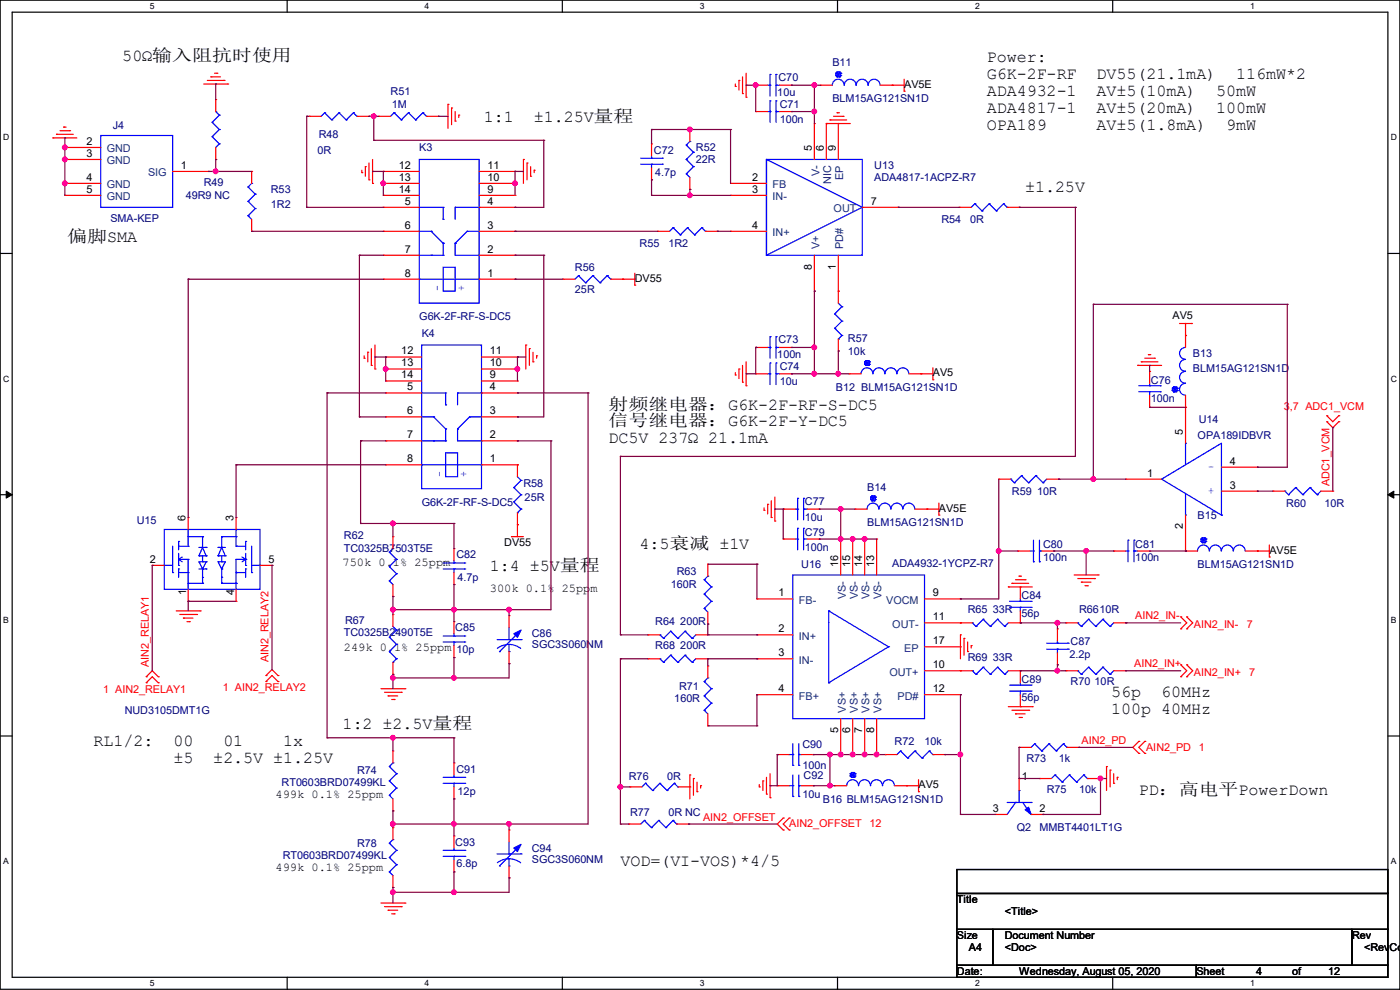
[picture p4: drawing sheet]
<svg xmlns="http://www.w3.org/2000/svg" width="297mm" height="210mm" viewBox="0 0 297 210" stroke-linecap="round" stroke-linejoin="round" font-family="sans-serif">
<defs><g id="words">
<g font-size="3.6">
<text x="25.9" y="13">50Ω输入阻抗时使用</text>
<text x="209.3" y="13.3">Power:</text>
<text x="209.3" y="16.8">G6K-2F-RF</text>
<text x="232.6" y="16.8">DV55(21.1mA)</text>
<text x="262.3" y="16.8">116mW*2</text>
<text x="209.3" y="20.4">ADA4932-1</text>
<text x="209.3" y="23.9">ADA4817-1</text>
<text x="232.6" y="20.4">AV±5(10mA)</text>
<text x="232.6" y="23.9">AV±5(20mA)</text>
<text x="258" y="20.4">50mW</text>
<text x="258" y="23.9">100mW</text>
<text x="102.7" y="26">1:1</text>
<text x="113.3" y="26">±1.25V量程</text>
<text x="209.3" y="27.5">OPA189</text>
<text x="232.6" y="27.5">AV±5(1.8mA)</text>
<text x="260.1" y="27.5">9mW</text>
<text x="217.5" y="40.7">±1.25V</text>
<text x="14.3" y="51.3">偏脚SMA</text>
<text x="129.1" y="86.9">射频继电器：G6K-2F-RF-S-DC5</text>
<text x="129.1" y="94">DC5V 237Ω 21.1mA</text>
<text x="129.1" y="90.5">信号继电器：G6K-2F-Y-DC5</text>
<text x="135.7" y="116.4">4:5衰减 ±1V</text>
<text x="103.9" y="121.2">1:4 ±5V量程</text>
<text x="235.7" y="147.9">56p</text>
<text x="246.3" y="147.9">60MHz</text>
<text x="72.7" y="154.7">1:2 ±2.5V量程</text>
<text x="235.7" y="151.4">100p 40MHz</text>
<text x="19.9" y="158.3">RL1/2:</text>
<text x="36.8" y="158.3">00</text>
<text x="36.8" y="161.8">±5</text>
<text x="45.3" y="161.8">±2.5V ±1.25V</text>
<text x="47.4" y="158.3">01</text>
<text x="60.1" y="158.3">1x</text>
<text x="241.6" y="168.7">PD：高电平PowerDown</text>
<text x="131.6" y="183.7">VOD=(VI-VOS)*4/5</text>
</g>
<g font-size="2.5">
<text x="72.7" y="120">750k 0.1% 25ppm</text>
<text x="103.9" y="125.6">300k 0.1% 25ppm</text>
<text x="72.9" y="138">249k 0.1% 25ppm</text>
<text x="58.5" y="169.2">499k 0.1% 25ppm</text>
<text x="58.5" y="184.7">499k 0.1% 25ppm</text>
</g>
<g font-size="2.3" fill="#000080">
<text x="165.2" y="17.1">C70</text>
<text x="176.6" y="14.1">B11</text>
<text x="82.9" y="20.1">R51</text>
<text x="83.1" y="22.9">1M</text>
<text x="164.9" y="20.4">10u</text>
<text x="165.4" y="22.9">C71</text>
<text x="176.6" y="21.7">BLM15AG121SN1D</text>
<text x="23.9" y="27.3">J4</text>
<text x="67.6" y="29.3">R48</text>
<text x="165.4" y="26">100n</text>
<text x="67.4" y="32.6">0R</text>
<text x="88.9" y="32.1">K3</text>
<text x="138.7" y="32.6">C72</text>
<text x="147.6" y="32.1">R52</text>
<text x="147.6" y="34.6">22R</text>
<text x="185.5" y="35.9">U13</text>
<text x="43.2" y="39.5">R49</text>
<text x="57.5" y="41">R53</text>
<text x="139" y="37.4">4.7p</text>
<text x="185.5" y="38.4">ADA4817-1ACPZ-R7</text>
<text x="23.4" y="47.1">SMA-KEP</text>
<text x="39.4" y="42.2">49R9 NC</text>
<text x="57.5" y="44">1R2</text>
<text x="199.7" y="47.3">R54</text>
<text x="205.8" y="47.3">0R</text>
<text x="135.7" y="52.4">R55</text>
<text x="141.8" y="52.4">1R2</text>
<text x="122" y="57.5">R56</text>
<text x="122" y="62.1">25R</text>
<text x="88.9" y="67.9">G6K-2F-RF-S-DC5</text>
<text x="89.5" y="71.5">K4</text>
<text x="164.9" y="76">100n</text>
<text x="165.2" y="72.7">C73</text>
<text x="179.9" y="72.5">R57</text>
<text x="179.9" y="75.3">10k</text>
<text x="253" y="75.8">B13</text>
<text x="165.4" y="78.6">C74</text>
<text x="165.4" y="81.6">10u</text>
<text x="177.3" y="82.9">B12 BLM15AG121SN1D</text>
<text x="244.2" y="81.4">C76</text>
<text x="253" y="78.8">BLM15AG121SN1D</text>
<text x="244.2" y="85.2">100n</text>
<text x="254.3" y="89.7">U14</text>
<text x="254.1" y="93">OPA189IDBVR</text>
<text x="89.5" y="107.3">G6K-2F-RF-S-DC5</text>
<text x="111" y="103.2">R58</text>
<text x="111.3" y="106.3">25R</text>
<text x="170.7" y="107">C77</text>
<text x="183.9" y="104.2">B14</text>
<text x="214.7" y="105">R59</text>
<text x="220" y="105">10R</text>
<text x="272.9" y="107.5">R60</text>
<text x="281" y="107.5">10R</text>
<text x="29" y="111.1">U15</text>
<text x="170.7" y="113.6">C79</text>
<text x="170.7" y="110.6">10u</text>
<text x="183.9" y="111.6">BLM15AG121SN1D</text>
<text x="254.1" y="110.1">B15</text>
<text x="72.9" y="114.4">R62</text>
<text x="72.9" y="117.2">TC0325B7503T5E</text>
<text x="96.8" y="118.4">C82</text>
<text x="170.7" y="116.9">100n</text>
<text x="221.3" y="116.2">C80</text>
<text x="221.3" y="119">100n</text>
<text x="240.8" y="116.2">C81</text>
<text x="240.8" y="119">100n</text>
<text x="97.1" y="123.3">4.7p</text>
<text x="142.3" y="124.8">160R</text>
<text x="143.6" y="122">R63</text>
<text x="170" y="120.5">U16</text>
<text x="189.3" y="120.2">ADA4932-1YCPZ-R7</text>
<text x="254.1" y="120.5">BLM15AG121SN1D</text>
<text x="205.3" y="130.1">R65</text>
<text x="210.6" y="130.1">33R</text>
<text x="216.7" y="127.1">C84</text>
<text x="216.7" y="130.9">56p</text>
<text x="228.9" y="130.1">R6610R</text>
<text x="72.9" y="135">TC0325B2490T5E</text>
<text x="73.2" y="132.4">R67</text>
<text x="96.6" y="133.9">C85</text>
<text x="112.8" y="135.2">C86</text>
<text x="112.8" y="137.5">SGC3S060NM</text>
<text x="139" y="132.7">R64</text>
<text x="139" y="137.8">R68</text>
<text x="144.3" y="132.7">200R</text>
<text x="144.3" y="137.8">200R</text>
<text x="227.1" y="136.7">C87</text>
<text x="96.8" y="138.5">10p</text>
<text x="205.3" y="140.3">R69</text>
<text x="210.6" y="140.3">33R</text>
<text x="226.9" y="139.5">2.2p</text>
<text x="143.1" y="148.9">160R</text>
<text x="144.1" y="146.4">R71</text>
<text x="216.7" y="144.9">C89</text>
<text x="216.7" y="148.7">56p</text>
<text x="227.1" y="145.4">R70</text>
<text x="232.2" y="145.4">10R</text>
<text x="26.5" y="151.5">NUD3105DMT1G</text>
<text x="170.2" y="158.6">C90</text>
<text x="189.8" y="158.1">R72</text>
<text x="196.1" y="158.1">10k</text>
<text x="217.7" y="161.6">R73</text>
<text x="224.6" y="161.6">1k</text>
<text x="59.7" y="166.7">RT0603BRD07499KL</text>
<text x="75.7" y="164.2">R74</text>
<text x="96.8" y="163.9">C91</text>
<text x="133.4" y="165.4">R76</text>
<text x="141.5" y="165.4">0R</text>
<text x="170.2" y="163.2">100n</text>
<text x="170.5" y="165.2">C92</text>
<text x="97.1" y="168.7">12p</text>
<text x="133.7" y="173.1">R77</text>
<text x="141.8" y="173.1">0R NC</text>
<text x="170.2" y="169.2">10u</text>
<text x="174.6" y="170.3">B16 BLM15AG121SN1D</text>
<text x="222.1" y="168.2">R75</text>
<text x="228.9" y="168.2">10k</text>
<text x="75.7" y="179.7">R78</text>
<text x="96.6" y="179.4">C93</text>
<text x="215.7" y="176.4">Q2</text>
<text x="220.5" y="176.4">MMBT4401LT1G</text>
<text x="60" y="182.2">RT0603BRD07499KL</text>
<text x="96.8" y="184">6.8p</text>
<text x="112.8" y="180.7">C94</text>
<text x="112.8" y="183">SGC3S060NM</text>
</g>
<g font-size="2.3">
<text x="191.8" y="18.6">AV5E</text>
<text x="18.3" y="30.7">2</text>
<text x="18.3" y="33.3">3</text>
<text x="38.4" y="35.8">1</text>
<text x="84.6" y="35.8">12</text>
<text x="103.4" y="35.8">11</text>
<text x="172.2" y="32" transform="rotate(-90 172.2 32)">5</text>
<text x="174.8" y="32" transform="rotate(-90 174.8 32)">6</text>
<text x="177.3" y="32" transform="rotate(-90 177.3 32)">9</text>
<text x="18.3" y="38.4">4</text>
<text x="18.3" y="40.9">5</text>
<text x="84.6" y="38.4">13</text>
<text x="84.6" y="40.9">14</text>
<text x="103.4" y="40.9">9</text>
<text x="103.4" y="38.4">10</text>
<text x="159.6" y="40.9">3</text>
<text x="159.6" y="38.4">2</text>
<text x="85.9" y="43.4">5</text>
<text x="103.4" y="43.4">4</text>
<text x="184.7" y="43.4">7</text>
<text x="85.9" y="48.5">6</text>
<text x="85.9" y="53.6">7</text>
<text x="103.4" y="53.6">2</text>
<text x="103.4" y="48.5">3</text>
<text x="159.6" y="48.5">4</text>
<text x="85.9" y="58.7">8</text>
<text x="103.4" y="58.7">1</text>
<text x="134.7" y="59.8">DV55</text>
<text x="172.2" y="57.2" transform="rotate(-90 172.2 57.2)">8</text>
<text x="177.3" y="57.2" transform="rotate(-90 177.3 57.2)">1</text>
<text x="248.7" y="67.6">AV5</text>
<text x="85.1" y="75.2">12</text>
<text x="85.1" y="77.7">13</text>
<text x="103.9" y="77.7">10</text>
<text x="103.9" y="75.2">11</text>
<text x="85.1" y="80.3">14</text>
<text x="86.4" y="82.8">5</text>
<text x="103.9" y="82.8">4</text>
<text x="103.9" y="80.3">9</text>
<text x="197.9" y="79.8">AV5</text>
<text x="86.4" y="87.9">6</text>
<text x="103.9" y="87.9">3</text>
<text x="86.4" y="93">7</text>
<text x="103.9" y="93">2</text>
<text x="251" y="92.2" transform="rotate(-90 251 92.2)">5</text>
<text x="86.4" y="98">8</text>
<text x="103.9" y="98">1</text>
<text x="243.4" y="101.1">1</text>
<text x="260.9" y="98.6">4</text>
<text x="260.9" y="103.6">3</text>
<text x="39.4" y="110.5" transform="rotate(-90 39.4 110.5)">6</text>
<text x="49.5" y="110.5" transform="rotate(-90 49.5 110.5)">3</text>
<text x="199.2" y="108.5">AV5E</text>
<text x="251" y="112.3" transform="rotate(-90 251 112.3)">2</text>
<text x="31.8" y="119.4">2</text>
<text x="56.9" y="119.4">5</text>
<text x="107" y="115.9">DV55</text>
<text x="269.3" y="117.4">AV5E</text>
<text x="177.8" y="120.2" transform="rotate(-90 177.8 120.2)">16</text>
<text x="180.3" y="120.2" transform="rotate(-90 180.3 120.2)">15</text>
<text x="182.9" y="120.2" transform="rotate(-90 182.9 120.2)">14</text>
<text x="185.4" y="120.2" transform="rotate(-90 185.4 120.2)">13</text>
<text x="39.5" y="126.3" transform="rotate(-90 39.5 126.3)">1</text>
<text x="49.7" y="126.3" transform="rotate(-90 49.7 126.3)">4</text>
<text x="165.2" y="126.5">1</text>
<text x="197.9" y="126.5">9</text>
<text x="197.9" y="131.6">11</text>
<text x="165.2" y="134.1">2</text>
<text x="197.9" y="136.7">17</text>
<text x="165.2" y="139.2">3</text>
<text x="197.9" y="141.7">10</text>
<text x="165.2" y="146.8">4</text>
<text x="197.9" y="146.8">12</text>
<text x="177.8" y="155.5" transform="rotate(-90 177.8 155.5)">5</text>
<text x="180.3" y="155.5" transform="rotate(-90 180.3 155.5)">6</text>
<text x="182.9" y="155.5" transform="rotate(-90 182.9 155.5)">7</text>
<text x="185.4" y="155.5" transform="rotate(-90 185.4 155.5)">8</text>
<text x="194.9" y="167.2">AV5</text>
<text x="216.8" y="165.4">1</text>
<text x="210.6" y="172.2">3</text>
<text x="220.5" y="172.2">2</text>
<text x="203" y="191.6">Title</text>
<text x="213.2" y="194.1">&lt;Title&gt;</text>
<text x="203" y="199.2">Size</text>
<text x="205.5" y="201.8">A4</text>
<text x="213.2" y="199.2">Document Number</text>
<text x="213.2" y="201.8">&lt;Doc&gt;</text>
<text x="286.8" y="199.2">Rev</text>
<text x="289.4" y="201.8">&lt;RevCod</text>
<text x="203" y="206.8">Date:</text>
<text x="216.2" y="206.8">Wednesday, August 05, 2020</text>
<text x="253.8" y="206.8">Sheet</text>
<text x="266.5" y="206.8">4</text>
<text x="274.1" y="206.8">of</text>
<text x="281.7" y="206.8">12</text>
</g>
<g font-size="2.3" fill="#004080">
<text x="22.7" y="32.3">GND</text>
<text x="22.7" y="34.9">GND</text>
<text x="22.7" y="40">GND</text>
<text x="31.4" y="37.4">SIG</text>
<text x="163.9" y="40">FB</text>
<text x="173.8" y="37.4" transform="rotate(-90 173.8 37.4)">V-</text>
<text x="176.4" y="39" transform="rotate(-90 176.4 39)">NIC</text>
<text x="178.9" y="38.1" transform="rotate(-90 178.9 38.1)">EP</text>
<text x="22.7" y="42.5">GND</text>
<text x="163.9" y="42.5">IN-</text>
<text x="176.8" y="45">OUT</text>
<text x="163.9" y="50.1">IN+</text>
<text x="173.8" y="52.9" transform="rotate(-90 173.8 52.9)">V+</text>
<text x="178.9" y="52.9" transform="rotate(-90 178.9 52.9)">PD#</text>
<text x="169.5" y="128.1">FB-</text>
<text x="179.4" y="127" transform="rotate(-90 179.4 127)">VS-</text>
<text x="181.9" y="127" transform="rotate(-90 181.9 127)">VS-</text>
<text x="184.5" y="127" transform="rotate(-90 184.5 127)">VS-</text>
<text x="187" y="127" transform="rotate(-90 187 127)">VS-</text>
<text x="188" y="128.1">VOCM</text>
<text x="169.5" y="135.7">IN+</text>
<text x="189.3" y="133.2">OUT-</text>
<text x="169.5" y="140.8">IN-</text>
<text x="188.7" y="143.3">OUT+</text>
<text x="191.8" y="138.3">EP</text>
<text x="169.5" y="148.4">FB+</text>
<text x="190.4" y="148.4">PD#</text>
<text x="179.4" y="151.2" transform="rotate(-90 179.4 151.2)">VS+</text>
<text x="181.9" y="151.2" transform="rotate(-90 181.9 151.2)">VS+</text>
<text x="184.5" y="151.2" transform="rotate(-90 184.5 151.2)">VS+</text>
<text x="187" y="151.2" transform="rotate(-90 187 151.2)">VS+</text>
</g>
<g font-size="2.3" fill="#00f">
<text x="93.4" y="61.8" transform="rotate(-90 93.4 61.8)">-</text>
<text x="98.5" y="61.8" transform="rotate(-90 98.5 61.8)">+</text>
<text x="93.9" y="101.1" transform="rotate(-90 93.9 101.1)">-</text>
<text x="99" y="101.1" transform="rotate(-90 99 101.1)">+</text>
<text x="256.3" y="99.7">-</text>
<text x="256.3" y="104.8">+</text>
</g>
<g font-size="2.3" fill="#f00">
<text x="272.3" y="87">3,7 ADC1_VCM</text>
<text x="282" y="103.2" transform="rotate(-90 282 103.2)">ADC1_VCM</text>
<text x="240.8" y="131.4">AIN2_IN-</text>
<text x="253.3" y="133.2">AIN2_IN-</text>
<text x="264.5" y="133.2">7</text>
<text x="31.6" y="141.5" transform="rotate(-90 31.6 141.5)">AIN2_RELAY1</text>
<text x="57" y="140.5" transform="rotate(-90 57 140.5)">AIN2_RELAY2</text>
<text x="240.6" y="141.6">AIN2_IN+</text>
<text x="253.3" y="143.3">AIN2_IN+</text>
<text x="265" y="143.3">7</text>
<text x="21.9" y="146.9">1 AIN2_RELAY1</text>
<text x="47.3" y="146.6">1 AIN2_RELAY2</text>
<text x="229.4" y="157.8">AIN2_PD</text>
<text x="243.1" y="159.3">AIN2_PD</text>
<text x="254.3" y="159.3">1</text>
<text x="149.1" y="174.1">AIN2_OFFSET</text>
<text x="167.4" y="175.3">AIN2_OFFSET</text>
<text x="184.5" y="175.3">12</text>
</g>
<g font-size="1.8">
<text x="31.8" y="1.9">5</text>
<text x="90.1" y="1.9">4</text>
<text x="148.5" y="1.9">3</text>
<text x="206.8" y="1.9">2</text>
<text x="265.2" y="1.9">1</text>
<text x=".7" y="29.8">D</text>
<text x="295.1" y="29.8">D</text>
<text x=".7" y="80.9">C</text>
<text x="295.1" y="80.9">C</text>
<text x=".7" y="132.1">B</text>
<text x="295.1" y="132.1">B</text>
<text x=".7" y="183.3">A</text>
<text x="295.1" y="183.3">A</text>
<text x="31.8" y="209.2">5</text>
<text x="90.1" y="209.2">4</text>
<text x="148.5" y="209.2">3</text>
<text x="206.8" y="209.2">2</text>
<text x="265.2" y="209.2">1</text>
</g>
</g></defs>
<path d="M0 0h297v209.8h-297zM2.6 2.6h291.8v204.7h-291.8z" fill="none" stroke="#000" stroke-width=".25"/>
<g fill="#fff">
<path d="M31.7 .3h1v2h-1z"/>
<path d="M31.7 207.6h1v1.9h-1z"/>
</g>
<path d="M60.9 0v2.6M60.9 207.3v2.5" fill="none" stroke="#000" stroke-width=".25"/>
<g fill="#fff">
<path d="M90.1 .3h1v2h-1z"/>
<path d="M90.1 207.6h1v1.9h-1z"/>
</g>
<path d="M119.3 0v2.6M119.3 207.3v2.5" fill="none" stroke="#000" stroke-width=".25"/>
<g fill="#fff">
<path d="M148.5 .3h.9v2h-.9z"/>
<path d="M148.5 207.6h.9v1.9h-.9z"/>
</g>
<path d="M177.7 0v2.6M177.7 207.3v2.5" fill="none" stroke="#000" stroke-width=".25"/>
<g fill="#fff">
<path d="M206.8 .3h1v2h-1z"/>
<path d="M206.8 207.6h1v1.9h-1z"/>
</g>
<path d="M236.1 0v2.6M236.1 207.3v2.5" fill="none" stroke="#000" stroke-width=".25"/>
<g fill="#fff">
<path d="M265.2 .3h1v2h-1z"/>
<path d="M265.2 207.6h1v1.9h-1z"/>
<path d="M.7 28.2h1.2v1.9h-1.2z"/>
<path d="M295.1 28.2h1.2v1.9h-1.2z"/>
<path d="M.7 79.3h1.2v2h-1.2z"/>
<path d="M295.1 79.3h1.2v2h-1.2z"/>
</g>
<path d="M0 53.8h2.6M294.4 53.8h2.6" fill="none" stroke="#000" stroke-width=".25"/>
<g fill="#fff">
<path d="M.7 130.5h1.2v2h-1.2z"/>
<path d="M295.1 130.5h1.1v2h-1.1z"/>
</g>
<path d="M0 104.9h2.6M294.4 104.9h2.6" fill="none" stroke="#000" stroke-width=".25"/>
<path d="M1.3 104.2l1.3 .7-1.3 .8zM294.4 104.9l1.3-.7v1.5z" fill="#000" stroke="#000" stroke-width=".21"/>
<g fill="#fff">
<path d="M.7 181.7h1.2v2h-1.2z"/>
<path d="M295.1 181.7h1.1v2h-1.1z"/>
</g>
<path d="M0 156.1h2.6M294.4 156.1h2.6M203 184.4h91.4v5.1h-91.4zM203 189.5h91.4v7.6h-91.4zM203 197.1h7.6v7.7h-7.6zM210.6 197.1h76.2v7.7h-76.2zM286.8 197.1h7.6v7.7h-7.6zM203 204.8h50.8v2.5h-50.8zM253.8 204.8h40.6v2.5h-40.6z" fill="none" stroke="#000" stroke-width=".25"/>
<g fill="none" stroke="#f00" stroke-width=".25">
<path d="M43.2 17.8h5.1M44 17.1h3.5M44.7 16.3h.1M44.7 16.3h2.1M45.5 15.5h.5M46 15.5h.1M47.5 17.1h.1M48.3 17.8h.1M156 18.3h.1M156 17.8v.5M156.8 17.1h.1M156.8 17.1v2"/>
<path d="M157.5 19.9h.1M157.5 16.3v3.6M158.3 15.5v5.1M160.3 18.1h.1M160.3 18.1h2.6M165.4 18.1h2.5M167.9 18.1h.1M174 18.1h.1M174 18.1h2.6M186.7 18.1h5.1M189.3 18.1h.1M191.8 19.3h.1"/>
<path d="M191.8 16.8v2.5M11.2 29.3h.1M11.2 29.3h5.1M12 28.5h.1M12 28.5h3.5M12.7 27.7h2.1M13.5 27h.1M13.5 27h.5M13.8 31.3h.1M13.8 33.8h.1M13.8 38.9h.1M13.8 38.9h7.6"/>
<path d="M13.8 31.3h7.6M13.8 33.8h7.6M14.8 27.7h.1M36.6 36.4h7.6M44.2 36.4h.1M45.8 33.8h.1M45.8 21.1h.1M45.8 21.1v2.6M45.8 31.3v2.5M53.4 36.4h.1M53.4 36.4v2.5M65.6 24.7h.1"/>
<path d="M65.6 24.7h2.5M75.7 24.7h2.6M76.8 36.6h.1M76.8 36.1v.5M77.5 35.3h.1M77.5 35.3v2.1M78.3 38.1h.1M78.3 24.7h.1M78.3 34.6v3.5M79 38.9h.1M79 33.8v5.1M80.3 24.7h.1"/>
<path d="M80.3 24.7h2.5M81.3 36.4h.1M81.3 38.9h.1M81.3 38.9h7.6M81.3 36.4h7.6M90.5 24.7h2.5M93 24.7h.1M95 22.1h.1M95 22.1v5.1M95.8 22.9h.1M95.8 22.9v3.6M96.6 25.7h.1"/>
<path d="M96.6 23.7v2M97.3 24.4h.1M97.3 24.4v.5M101.6 38.9h7.7M101.6 36.4h7.7M109.3 38.9h.1M109.3 36.4h.1M111 33.8h.1M111 33.8v5.1M111.8 34.6h.1M111.8 34.6v3.5M112.6 37.4h.1"/>
<path d="M112.6 35.3v2.1M113.3 36.1h.1M113.3 36.1v.5M138.2 30.5h.1M138.2 38.1h.1M138.2 30.5v2.6M138.2 35.6v2.5M146.3 27.5h.1M146.3 27.5v2.5M146.3 37.6v2.6M155 38.9h.1M155 38.9h7.6"/>
<path d="M158.3 20.6h.1M160.3 23.7h.1M160.3 23.7h2.6M165.4 23.7h2.5M167.9 23.7h.1M172.8 26.2h.1M172.8 26.2v7.6M175.3 26.2h.1M175.3 26.2h5.1M175.3 26.2v7.6M176.1 25.4h.1M176.1 25.4h3.5"/>
<path d="M176.8 24.7h2.1M177.6 23.9h.1M177.6 23.9h.5M177.8 26.2h.1M177.8 26.2v7.6M178.9 24.7h.1M13.8 41.4h.1M13.8 41.4h7.6M53.4 49.1h.1M53.4 46.5v2.6M81.3 44h.1M81.3 49.1h.1"/>
<path d="M81.3 54.1h.1M81.3 59.2h.1M81.3 41.4h.1M81.3 59.2h7.6M81.3 49.1h7.6M81.3 54.1h7.6M81.3 44h7.6M81.3 41.4h7.6M101.6 59.2h7.7M101.6 49.1h7.7M101.6 54.1h7.7M101.6 44h7.7"/>
<path d="M101.6 41.4h7.7M109.3 59.2h.1M109.3 54.1h.1M109.3 49.1h.1M109.3 44h.1M109.3 41.4h.1M119.4 59.2h.1M119.4 59.2h2.6M129.6 59.2h5.1M132.1 59.2h.1M134.7 58v2.5M139.5 49.1h.1"/>
<path d="M139.5 49.1h2.5M146.3 40.2h.1M149.6 49.1h2.6M152.2 49.1h.1M155 41.4h.1M155 49.1h.1M155 49.1h7.6M155 41.4h7.6M172.8 54.1v7.7M177.8 54.1v10.2M182.9 44h7.6M190.5 44h.1"/>
<path d="M203.5 44h.1M203.5 44h2.5M213.7 44h2.5M216.2 44h.1M77.3 76h.1M77.3 75.5v.5M78 74.7h.1M78 74.7v2.1M78.8 77.5h.1M78.8 74v3.5M79.5 78.3h.1M79.5 73.2v5.1"/>
<path d="M81.8 75.7h.1M81.8 78.3h.1M81.8 78.3h7.7M81.8 75.7h7.7M102.2 78.3h7.6M102.2 75.7h7.6M109.8 78.3h.1M109.8 75.7h.1M111.5 73.2h.1M111.5 73.2v5.1M112.3 74h.1M112.3 74v3.5"/>
<path d="M113.1 76.8h.1M113.1 74.7v2.1M113.8 75.5h.1M113.8 75.5v.5M134.7 60.5h.1M156 79.5h.1M156 79v.5M156.8 78.3h.1M156.8 78.3v2M157.5 77.5v3.6M158.3 76.8v5M160.3 79.3h.1"/>
<path d="M160.3 73.7h.1M160.3 79.3h2.6M160.3 73.7h2.6M165.4 79.3h2.5M165.4 73.7h2.5M167.9 79.3h.1M167.9 73.7h.1M172.8 61.8h.1M177.8 61.8h.1M177.8 74.5h.1M177.8 71.9v2.6M180.1 79.3h.1"/>
<path d="M180.1 79.3h2.6M192.8 79.3h5.1M195.4 79.3h.1M197.9 78v2.6M241.3 77.5h.1M241.3 77.5h5.1M242.1 76.8h.1M242.1 76.8h3.6M242.9 76h2M243.6 75.2h.1M243.6 75.2h.5M243.9 78.8h.1"/>
<path d="M243.9 78.8v2.5M244.9 76h.1M250.2 68.6h2.6M251.5 71.2h.1M251.5 68.6v5.1M252.8 68.6h.1M81.8 83.4h.1M81.8 88.4h.1M81.8 93.5h.1M81.8 98.6h.1M81.8 80.8h.1M81.8 98.6h7.7"/>
<path d="M81.8 93.5h7.7M81.8 88.4h7.7M81.8 83.4h7.7M81.8 80.8h7.7M102.2 98.6h7.6M102.2 93.5h7.6M102.2 88.4h7.6M102.2 83.4h7.6M102.2 80.8h7.6M109.8 98.6h.1M109.8 93.5h.1M109.8 88.4h.1"/>
<path d="M109.8 83.4h.1M109.8 80.8h.1M109.8 98.6v2.5M157.5 81.1h.1M158.3 81.8h.1M197.9 80.6h.1M243.9 86.4h.1M243.9 83.9v2.5M251.5 86.4h.1M251.5 83.9v10.1M259.1 99.1h7.6M266.7 99.1h.1"/>
<path d="M281.5 89.5h.1M281.5 88.2h.1M281.5 89.5l1.2 1.2 1.3-1.2M281.5 88.2l1.2 1.3 1.3-1.3M284 89.5h.1M284 88.2h.1M32.3 119.9h.1M32.3 119.9h2.5M39.9 109.8h.1M39.9 109.8v2.5M50.1 109.8h.1M50.1 109.8v2.5"/>
<path d="M55.2 119.9h2.5M57.7 119.9h.1M83.4 113.8h.1M83.4 113.8v2.6M96.3 116.4h.1M96.3 116.4v2.5M108.5 113.8h.1M108.5 113.8h2.5M109.8 111.3h.1M109.8 108.8v5M150.2 119.7h.1M150.2 119.7v2.5"/>
<path d="M162.1 108.2h.1M162.1 107.7v.5M162.9 107h.1M162.9 107v2M163.6 109.8h.1M163.6 106.2v3.6M164.4 110.5h.1M164.4 105.5v5M166.2 114.3h.1M166.2 108h.1M166.2 108h2.5M166.2 114.3h2.5"/>
<path d="M171.2 108h2.6M171.2 114.3h2.6M173.8 114.3h.1M173.8 108h.1M178.4 114.3h.1M178.4 114.3v7.7M180.9 114.3h.1M180.9 114.3v7.7M181.4 108h.1M181.4 108h2.5M183.4 114.3h.1M183.4 114.3v7.7"/>
<path d="M186 114.3h.1M186 114.3v7.7M194.1 108h5.1M196.6 108h.1M199.2 109.3h.1M199.2 106.7v2.6M211.9 101.6h.1M211.9 101.6h2.5M215.9 116.9h.1M215.9 116.9h2.6M221 116.9h2.6M222 101.6h2.6"/>
<path d="M223.6 116.9h.1M224.6 101.6h.1M236.3 116.9h.1M236.3 116.9h2.5M238.8 101.6h.1M238.8 101.6h7.6M241.3 116.9h2.6M243.9 116.9h.1M251.5 116.9h.1M251.5 109.3v7.6M251.5 116.9h2.5M259.1 104.2h7.6"/>
<path d="M264.2 116.9h5.1M266.7 116.9h.1M266.7 104.2h.1M269.3 118.2h.1M269.3 115.6v2.6M270 104.2h.1M270 104.2h2.6M280.2 104.2h2.5M282.7 104.2h.1M37.4 129.6h5.1M38.1 130.3h3.6M38.9 131.1h.1"/>
<path d="M38.9 131.1h2M39.7 131.9h.5M39.9 127.6h.1M39.9 125v2.6M40.2 131.9h.1M41.7 130.3h.1M42.5 129.6h.1M50.1 127.6h.1M50.1 125v2.6M83.4 126.5h.1M83.4 130.3h.1M83.4 124v2.5"/>
<path d="M83.4 130.3v2.6M96.3 124h.1M96.3 131.9h.1M96.3 139.5h.1M96.3 121.5v2.5M96.3 131.9v2.5M96.3 136.9v2.6M108 130.6h.1M108 130.6v2.5M108 138.2v2.6M137.5 134.7h.1M137.5 139.7h.1"/>
<path d="M137.5 134.7h2.5M137.5 139.7h2.5M147.6 134.7h2.6M147.6 139.7h2.6M150.2 132.4h.1M150.2 134.7h.1M150.2 139.7h.1M150.2 129.8v2.6M160.6 127h.1M160.6 134.7h.1M160.6 139.7h.1M160.6 134.7h7.6"/>
<path d="M160.6 139.7h7.6M160.6 127h7.6M196.1 132.1h10.2M196.1 127h7.7M196.1 137.2h7.7M203.8 134.7h.1M203.8 132.1h.1M203.8 127h.1M203.8 137.2h.1M203.8 134.7v5M204.5 135.4h.1M204.5 135.4v3.6"/>
<path d="M205.3 138.2h.1M205.3 136.2v2M206 136.9h.1M206 136.9v.6M213.9 124.5h.1M213.9 124.5h5.1M213.9 132.1h2.6M214.7 123.7h.1M214.7 123.7h3.5M215.4 123h2.1M216.2 122.2h.1M216.2 122.2h.5"/>
<path d="M216.5 132.1h.1M216.5 124.5h.1M216.5 124.5v2.5M216.5 129.6v2.5M217.5 123h.1M224.3 133.4h.1M224.3 133.4v2.5M224.3 138.5v2.5M226.1 132.1h.1M226.1 132.1h2.5M227.9 122h5.1M228.6 122.7h3.6"/>
<path d="M229.4 123.5h.1M229.4 123.5h2M230.2 124.2h.5M230.7 124.2h.1M232.2 122.7h.1M233 122h.1M236.3 132.1h2.5M238.8 132.1h.1M250.5 130.9h.1M250.5 133.4h.1M250.5 130.9l1.3 1.2-1.3 1.3M251.8 130.9h.1"/>
<path d="M251.8 133.4h.1M251.8 130.9l1.2 1.2-1.2 1.3M31 143.6h.1M31 144.8h.1M31 143.6l1.3-1.3 1.3 1.3M31 144.8l1.3-1.2 1.3 1.2M33.6 143.6h.1M33.6 144.8h.1M56.4 143.3h.1M56.4 144.6h.1M56.4 143.3l1.3-1.3 1.3 1.3M56.4 144.6l1.3-1.3 1.3 1.3"/>
<path d="M59 143.3h.1M59 144.6h.1M80.8 146.1h5.1M81.6 146.9h3.5M82.3 147.6h.1M82.3 147.6h2.1M83.1 148.4h.5M83.4 143h.1M83.4 159.3h.1M83.4 140.5v2.5M83.4 159.3v2.5M83.6 148.4h.1"/>
<path d="M85.1 146.9h.1M85.9 146.1h.1M108 140.8h.1M150.2 154h.1M150.2 141.3h.1M150.2 141.3v2.5M150.2 151.4v2.6M160.6 147.4h.1M160.6 147.4h7.6M178.4 152.4v7.7M180.9 152.4v7.7M183.4 152.4v7.7"/>
<path d="M186 152.4v7.7M196.1 142.3h10.2M196.1 147.4h7.7M203.8 142.3h.1M203.8 147.4h.1M213.9 149.9h5.1M213.9 142.3h2.6M214.7 150.7h3.5M215.4 151.4h.1M215.4 151.4h2.1M216.2 158.5h.1M216.2 152.2h.5"/>
<path d="M216.2 158.5h2.5M216.5 142.3h.1M216.5 149.9h.1M216.5 142.3v2.5M216.5 147.4v2.5M216.7 152.2h.1M218.2 150.7h.1M219 149.9h.1M224.3 141h.1M226.1 142.3h.1M226.1 142.3h2.5M226.4 158.5h2.5"/>
<path d="M228.9 158.5h.1M236.3 142.3h2.5M238.8 142.3h.1M241.6 157.3h.1M241.6 159.8h.1M241.6 157.3l-1.3 1.2 1.3 1.3M242.9 159.8h.1M242.9 157.3h.1M242.9 157.3l-1.3 1.2 1.3 1.3M250.5 141h.1M250.5 143.6h.1M250.5 141l1.3 1.3-1.3 1.3"/>
<path d="M251.8 141h.1M251.8 143.6h.1M251.8 141l1.2 1.3-1.2 1.3M83.4 175.6h.1M83.4 172h.1M83.4 169.5v2.5M83.4 175.6v2.5M96.3 161.8h.1M96.3 169.5h.1M96.3 177.3h.1M96.3 161.8v2.6M96.3 166.9v2.6"/>
<path d="M96.3 177.3v2.6M108 176.1h.1M108 176.1v2.5M133.4 174.8h.1M133.4 174.8h2.5M133.6 166.9h.1M133.6 166.9h2.6M143.6 174.8h2.5M143.8 166.9h2.5M146.1 174.8h.1M146.3 164.4h.1M146.3 166.9h.1"/>
<path d="M146.3 164.4v5.1M147.1 165.1h.1M147.1 165.1v3.6M147.9 167.9h.1M147.9 165.9v2M148.6 166.7h.1M148.6 166.7v.5M161.1 166.9h.1M161.1 166.4v.5M161.8 165.7h.1M161.8 165.7v2M162.6 168.4h.1"/>
<path d="M162.6 164.9v3.5M163.4 169.2h.1M163.4 164.1v5.1M164.9 160.1h.1M164.9 166.7h.1M164.9 166.7h2.5M164.9 160.1h2.5M166.2 173.5h.1M166.2 176.1h.1M166.2 173.5l-1.3 1.3 1.3 1.3M167.4 176.1h.1M167.4 173.5h.1"/>
<path d="M167.4 173.5l-1.2 1.3 1.2 1.3M170 166.7h2.5M170 160.1h2.5M172.5 160.1h.1M172.5 166.7h.1M177.1 166.7h.1M177.1 166.7h2.5M178.4 160.1h.1M180.9 160.1h.1M183.4 160.1h.1M186 160.1h.1M187.7 160.1h.1"/>
<path d="M187.7 160.1h2.6M189.8 166.7h5.1M192.3 166.7h.1M194.9 167.9h.1M194.9 165.4v2.5M197.9 160.1h2.5M200.4 160.1h.1M211.1 172.8h.1M211.1 172.8h2.6M216.2 165.1h.1M216.2 165.1v2.6M218.7 172.8h2.6"/>
<path d="M220.5 165.1h.1M220.5 165.1h2.6M221.3 172.8h.1M230.7 165.1h2.5M233.2 165.1h.1M234.7 162.6h.1M234.7 162.6v5.1M235.5 163.4h.1M235.5 163.4v3.5M236.3 166.2h.1M236.3 164.1v2.1M237 164.9h.1"/>
<path d="M237 164.9v.5M80.8 191.6h5.1M81.6 192.3h3.5M82.3 193.1h.1M82.3 193.1h2.1M83.1 193.8h.5M83.4 188.3h.1M83.4 185.7v2.6M83.6 193.8h.1M85.1 192.3h.1M85.9 191.6h.1M96.3 185h.1"/>
<path d="M96.3 182.4v2.6M108 186.2h.1M108 183.7v2.5"/>
</g>
<g fill="none" stroke="#00f" stroke-width=".25">
<path d="M162.9 18.1h.5M163.4 18.1h.1M163.4 15.8h.1M163.4 15.8v4.6M164.6 15.8h.1M164.6 18.1h.1M164.6 15.8v4.6M164.6 18.1h.8M176.6 18.1a1.25 1.25 0 0 1 1.2-1.3 1.25 1.25 0 0 1 1.3 1.3M177.3 16h.1M177.3 15.5h.1M177.3 16l.3 .3"/>
<path d="M177.3 15.5v.5M177.3 15.5l1.1 .5M177.6 15.3h.1M177.6 16.3h.1M177.6 15.3l-.3 .2M177.6 15.3h.5M177.6 15.3l.5 1M177.6 16.3h.5M178.1 15.3h.1M178.1 16.3h.1M178.1 15.3l-.5 1M178.1 15.3l.3 .2"/>
<path d="M178.4 15.5h.1M178.4 16h.1M178.4 15.5l-1.1 .5M178.4 15.5v.5M178.4 16l-.3 .3M179.1 18.1a1.25 1.25 0 0 1 1.3-1.3 1.25 1.25 0 0 1 1.2 1.3M181.7 18.1a1.25 1.25 0 0 1 1.2-1.3 1.25 1.25 0 0 1 1.2 1.3M184.2 18.1a1.25 1.25 0 0 1 1.2-1.3 1.25 1.25 0 0 1 1.3 1.3M21.4 28.7h15.2v15.3h-15.2zM45 29h.1M45 26h.1M45 29l1.5 1.5"/>
<path d="M45 26l1.5 1.5M45.8 23.7h.1M45.8 23.7l.7 .7M46.5 30.5h.1M46.5 27.5h.1M46.5 24.4h.1M46.5 30.5l-.7 .8M46.5 27.5l-1.5 1.5M46.5 24.4l-1.5 1.6M52.6 39.7h.1M52.6 39.7l1.5 1.5M53.4 38.9h.1"/>
<path d="M53.4 38.9l-.8 .8M68.9 23.9h.1M68.9 23.9l-.8 .8M68.9 23.9l1.5 1.5M70.4 25.4h.1M71.9 23.9h.1M71.9 23.9l-1.5 1.5M71.9 23.9l1.5 1.5M73.4 25.4h.1M75 23.9h.1M75 23.9l-1.6 1.5M75 23.9l.7 .8"/>
<path d="M75.7 24.7h.1M83.6 23.9h.1M83.6 23.9l-.8 .8M83.6 23.9l1.5 1.5M85.1 25.4h.1M86.7 23.9h.1M86.7 23.9l-1.6 1.5M86.7 23.9l1.5 1.5M88.2 25.4h.1M88.9 33.8h12.7v30.5h-12.7zM89.7 23.9h.1M89.7 23.9l-1.5 1.5"/>
<path d="M89.7 23.9l.8 .8M90.5 24.7h.1M135.9 34.8h4.6M135.9 33.6h4.6M138.2 33.6h.1M138.2 34.8h.1M138.2 33.1v.5M138.2 34.8v.8M140.5 34.8h.1M140.5 33.6h.1M145.6 36.9h.1M145.6 33.8h.1"/>
<path d="M145.6 30.8h.1M145.6 36.9l.7 .7M145.6 33.8l1.5 1.5M145.6 30.8l1.5 1.5M146.3 30h.1M146.3 30l-.7 .8M147.1 35.3h.1M147.1 32.3h.1M147.1 35.3l-1.5 1.6M147.1 32.3l-1.5 1.5M162.6 33.8h20.3v20.3h-20.3zM162.9 23.7h.5"/>
<path d="M163.4 23.7h.1M163.4 21.4h.1M163.4 21.4v4.6M164.6 21.4h.1M164.6 23.7h.1M164.6 21.4v4.6M164.6 23.7h.8M52.6 45.8h.1M52.6 42.7h.1M52.6 45.8l.8 .7M52.6 42.7l1.5 1.5M54.1 44.2h.1"/>
<path d="M54.1 41.2h.1M54.1 44.2l-1.5 1.6M54.1 41.2l-1.5 1.5M88.9 59.2h.1M88.9 59.2h12.7M88.9 54.1h5.1M88.9 44h5.1M88.9 49.1h2.6M91.5 54.1h.1M91.5 49.1h.1M91.5 49.1l2.5 2.5M94 56.7h2.6v5.1h-2.6z"/>
<path d="M94 44h.1M94 46.5h.1M94 54.1h.1M94 51.6h.1M94 44v2.5M94 51.6v2.5M96.6 51.6h.1M96.6 44h.1M96.6 51.6v2.5h5M96.6 44h5M96.6 44v2.5M99.1 49.1h.1"/>
<path d="M99.1 49.1h2.5M99.1 49.1l-2.5 2.5M101.6 59.2h.1M101.6 54.1h.1M101.6 44h.1M122.7 58.5h.1M122.7 58.5l-.7 .7M122.7 58.5l1.5 1.5M124.2 60h.1M125.8 58.5h.1M125.8 58.5l-1.6 1.5M125.8 58.5l1.5 1.5"/>
<path d="M127.3 60h.1M128.8 58.5h.1M128.8 58.5l-1.5 1.5M128.8 58.5l.8 .7M129.6 59.2h.1M142.8 48.3h.1M142.8 48.3l-.8 .8M142.8 48.3l1.5 1.5M144.3 49.8h.1M145.8 48.3h.1M145.8 48.3l-1.5 1.5M145.8 48.3l1.6 1.5"/>
<path d="M147.4 49.8h.1M148.9 48.3h.1M148.9 48.3l-1.5 1.5M148.9 48.3l.7 .8M149.6 49.1h.1M162.6 54.1h.1M182.9 44h.1M182.9 44l-20.3-10.2v20.3M182.9 44l-20.3 10.1M206.8 43.2h.1M206.8 43.2l-.8 .8M206.8 43.2l1.5 1.5"/>
<path d="M208.3 44.7h.1M209.8 43.2h.1M209.8 43.2l-1.5 1.5M209.8 43.2l1.6 1.5M211.4 44.7h.1M212.9 43.2h.1M212.9 43.2l-1.5 1.5M212.9 43.2l.8 .8M213.7 44h.1M89.5 73.2h12.7v30.5h-12.7zM162.9 79.3h.5M162.9 73.7h.5"/>
<path d="M163.4 79.3h.1M163.4 77h.1M163.4 73.7h.1M163.4 71.4h.1M163.4 71.4v4.6M163.4 77v4.6M164.6 77h.1M164.6 79.3h.1M164.6 71.4h.1M164.6 73.7h.1M164.6 79.3h.8M164.6 71.4v4.6"/>
<path d="M164.6 77v4.6M164.6 73.7h.8M177.1 66.6h.1M177.1 69.6h.1M177.1 66.6l1.5 1.5M177.1 69.6l1.5 1.6M177.8 71.9h.1M177.8 64.3l.8 .8M178.6 65.1h.1M178.6 68.1h.1M178.6 71.2h.1M178.6 65.1l-1.5 1.5"/>
<path d="M178.6 68.1l-1.5 1.5M178.6 71.2l-.8 .7M182.7 79.3a1.25 1.25 0 0 1 1.2-1.3 1.25 1.25 0 0 1 1.3 1.3M183.4 77.3h.1M183.4 76.8h.1M183.4 77.3l.3 .2M183.4 76.8v.5M183.4 76.8l1 .5M183.7 76.5h.1M183.7 77.5h.1M183.7 76.5l-.3 .3M183.7 76.5h.5"/>
<path d="M183.7 76.5l.5 1M183.7 77.5h.5M184.2 76.5h.1M184.2 77.5h.1M184.2 76.5l-.5 1M184.2 76.5l.2 .3M184.4 76.8h.1M184.4 77.3h.1M184.4 76.8l-1 .5M184.4 76.8v.5M184.4 77.3l-.2 .2M185.2 79.3a1.25 1.25 0 0 1 1.3-1.3 1.25 1.25 0 0 1 1.2 1.3"/>
<path d="M187.7 79.3a1.25 1.25 0 0 1 1.3-1.3 1.25 1.25 0 0 1 1.2 1.3M190.3 79.3a1.25 1.25 0 0 1 1.2-1.3 1.25 1.25 0 0 1 1.3 1.3M251.5 76.2a1.27 1.27 0 0 0-1.3 1.3 1.27 1.27 0 0 0 1.3 1.3 1.27 1.27 0 0 0-1.3 1.3 1.27 1.27 0 0 0 1.3 1.2 1.25 1.25 0 0 0-1.3 1.3 1.25 1.25 0 0 0 1.3 1.2M251.5 73.7a1.25 1.25 0 0 0-1.3 1.3 1.25 1.25 0 0 0 1.3 1.2M89.5 98.6h.1M89.5 98.6h12.7M89.5 93.5h5M89.5 83.4h5M89.5 88.4h2.5M92 93.5h.1M92 88.4h.1M92 88.4l2.5 2.6"/>
<path d="M94.5 96.1h2.6v5h-2.6zM94.5 83.4h.1M94.5 85.9h.1M94.5 93.5h.1M94.5 91h.1M94.5 83.4v2.5M94.5 91v2.5M97.1 91h.1M97.1 83.4h.1M97.1 91v2.5h5.1M97.1 83.4h5.1M97.1 83.4v2.5"/>
<path d="M99.6 88.4h.1M99.6 88.4h2.6M99.6 88.4l-2.5 2.6M102.2 98.6h.1M102.2 93.5h.1M102.2 83.4h.1M241.6 83.1h4.6M241.6 81.8h4.6M243.9 81.8h.1M243.9 83.1h.1M243.9 81.3v.5M243.9 83.1v.8"/>
<path d="M246.2 83.1h.1M246.2 81.8h.1M248.7 82.8h.1M248.7 82.3h.1M248.7 82.8l.3 .3M248.7 82.3v.5M248.7 82.3l1 .5M249 82.1h.1M249 83.1h.1M249 83.1h.5M249 82.1l.5 1M249 82.1l-.3 .2"/>
<path d="M249 82.1h.5M249.5 83.1h.1M249.5 82.1h.1M249.5 82.1l.2 .2M249.5 82.1l-.5 1M249.7 82.8h.1M249.7 82.3h.1M249.7 82.8l-.2 .3M249.7 82.3l-1 .5M249.7 82.3v.5M251.5 94h.1M251.5 94v4.6"/>
<path d="M34.8 112.3h20.4v12.7h-20.4zM34.8 119.9h.1M34.8 119.9h1.8M36.6 115.9v5.6M37.9 119.9h.1M37.9 114.9h.1M37.9 118.7h.1M37.9 114.9v1.7M37.9 117.4v2.5M37.9 115.9h2M37.9 118.7h2M37.9 118.7l.8 .5"/>
<path d="M38.7 118.2l-.8 .5M39.9 115.9h.1M39.9 118.7h.1M39.9 113.8h.1M39.9 112.3h.1M39.9 112.3v3.6M39.9 118.7v6.3M39.9 113.8h3.1M42.2 117.9h.1M42.2 117.9h1.5M42.2 116.1h1.5M43 113.8h.1"/>
<path d="M43 119.2h.1M43 116.1l-.8 1.8M43 116.1l.7 1.8M43 113.8v2.3M43 117.9v1.3M43.7 117.9h.1M43.7 116.1h.1M43.7 119.2h.1M43.7 119.2h-1.5l.8 1.5M43.7 119.2l-.7 1.5M46.3 119.2h.1M46.3 117.9h.1"/>
<path d="M46.3 116.1h.1M46.3 117.9h1.5M46.3 116.1h1.5M46.3 119.2h1.5l-.8 1.5M46.3 119.2l.7 1.5M47 113.8h.1M47 119.2h.1M47 113.8h3.1M47 113.8v2.3M47 117.9v1.3M47 116.1l.8 1.8M47 116.1l-.7 1.8"/>
<path d="M47.8 117.9h.1M50.1 115.9h.1M50.1 118.7h.1M50.1 113.8h.1M50.1 112.3h.1M50.1 115.9h2M50.1 118.7h2M50.1 112.3v3.6M50.1 118.7v6.3M51.4 118.2l.7 .5M52.1 118.7h.1M52.1 119.9h.1"/>
<path d="M52.1 114.9h.1M52.1 114.9v1.7M52.1 117.4v2.5M52.1 118.7l-.7 .5M53.4 119.9h1.8M53.4 115.9v5.6M55.2 119.9h.1M82.6 117.1h.1M82.6 117.1l1.5 1.6M83.4 116.4h.1M83.4 116.4l-.8 .7M84.1 118.7h.1"/>
<path d="M84.1 118.7l-1.5 1.5M94 119.4h4.6M96.3 119.4h.1M96.3 118.9v.5M98.6 119.4h.1M109 103.4h.1M109 106.5h.1M109 103.4l1.5 1.5M109 106.5l1.5 1.5M109.8 108.8h.1M109.8 101.1l.7 .8M110.5 101.9h.1"/>
<path d="M110.5 104.9h.1M110.5 108h.1M110.5 101.9l-1.5 1.5M110.5 104.9l-1.5 1.6M110.5 108l-.7 .8M168.7 114.3h.5M168.7 108h.5M169.2 114.3h.1M169.2 112.1h.1M169.2 108h.1M169.2 105.7h.1M169.2 105.7v4.6"/>
<path d="M169.2 112.1v4.5M170.5 112.1h.1M170.5 114.3h.1M170.5 105.7h.1M170.5 108h.1M170.5 114.3h.7M170.5 105.7v4.6M170.5 112.1v4.5M170.5 108h.7M183.9 108a1.25 1.25 0 0 1 1.3-1.3 1.25 1.25 0 0 1 1.2 1.3M184.7 106h.1M184.7 105.5h.1"/>
<path d="M184.7 106l.3 .2M184.7 105.5v.5M184.7 105.5l1 .5M185 105.2h.1M185 106.2h.1M185 105.2l-.3 .3M185 105.2h.5M185 105.2l.5 1M185 106.2h.5M185.5 105.2h.1M185.5 106.2h.1M185.5 105.2l-.5 1"/>
<path d="M185.5 105.2l.2 .3M185.7 105.5h.1M185.7 106h.1M185.7 105.5l-1 .5M185.7 105.5v.5M185.7 106l-.2 .2M186.5 108a1.25 1.25 0 0 1 1.2-1.3 1.25 1.25 0 0 1 1.3 1.3M189 108a1.25 1.25 0 0 1 1.3-1.3 1.25 1.25 0 0 1 1.2 1.3M191.6 108a1.25 1.25 0 0 1 1.2-1.3 1.25 1.25 0 0 1 1.3 1.3M214.4 101.6h.1M214.4 101.6l.8 .8M215.2 102.4h.1"/>
<path d="M216.7 100.9h.1M216.7 100.9l1.5 1.5M216.7 100.9l-1.5 1.5M218.2 102.4h.1M218.5 116.9h.7M219.2 119.2h.1M219.2 116.9h.1M219.2 114.6v4.6M219.8 100.9h.1M219.8 100.9l1.5 1.5M219.8 100.9l-1.6 1.5M220.5 116.9h.1"/>
<path d="M220.5 119.2h.1M220.5 116.9h.5M220.5 114.6v4.6M221.3 102.4h.1M222 101.6l-.7 .8M238.8 116.9h.5M239.3 116.9h.1M239.3 114.6h.1M239.3 114.6v4.6M240.6 114.6h.1M240.6 116.9h.1M240.6 116.9h.7"/>
<path d="M240.6 114.6v4.6M246.4 101.6h.1M246.4 101.6l12.7-7.6v15.3M246.4 101.6l12.7 7.7M251.5 109.3h.1M251.5 104.7v4.6M254 116.9a1.25 1.25 0 0 1 1.3-1.3 1.25 1.25 0 0 1 1.2 1.3M254.8 114.9h.1M254.8 114.3h.1M254.8 114.9l.3 .2M254.8 114.3v.6M254.8 114.3l1 .6"/>
<path d="M255.1 114.1h.1M255.1 115.1h.1M255.1 114.1l-.3 .2M255.1 114.1h.5M255.1 114.1l.5 1M255.1 115.1h.5M255.6 114.1h.1M255.6 115.1h.1M255.6 114.1l-.5 1M255.6 114.1l.2 .2M255.8 114.3h.1M255.8 114.9h.1"/>
<path d="M255.8 114.3l-1 .6M255.8 114.3v.6M255.8 114.9l-.2 .2M256.6 116.9a1.25 1.25 0 0 1 1.2-1.3 1.25 1.25 0 0 1 1.3 1.3M259.1 116.9a1.25 1.25 0 0 1 1.3-1.3 1.25 1.25 0 0 1 1.2 1.3M259.1 109.3h.1M261.7 116.9a1.25 1.25 0 0 1 1.2-1.3 1.25 1.25 0 0 1 1.3 1.3M272.6 104.2h.1M272.6 104.2l.7 .7M273.3 104.9h.1M274.9 103.4h.1M274.9 103.4l1.5 1.5"/>
<path d="M274.9 103.4l-1.6 1.5M276.4 104.9h.1M277.9 103.4h.1M277.9 103.4l1.5 1.5M277.9 103.4l-1.5 1.5M279.4 104.9h.1M280.2 104.2l-.8 .7M36.6 121.5h.1M37.9 120.7h.1M37.9 120.7v1.8M37.9 121.5h2M39.9 121.5h.1"/>
<path d="M39.9 123.7h.1M39.9 123.7h3.1M42.2 120.7h1.5M43 123.7h.1M43 120.7h.1M43 122.5h.1M43 120.7v3M43.7 120.7h.1M47 120.7h.1M47 122.5h.1M47 123.7h.1M47 123.7h3.1"/>
<path d="M47 120.7v3M50.1 121.5h.1M50.1 123.7h.1M50.1 121.5h2M52.1 120.7h.1M52.1 120.7v1.8M53.4 121.5h.1M82.6 123.2h.1M82.6 120.2h.1M82.6 135.2h.1M82.6 138.2h.1M82.6 123.2l.8 .8"/>
<path d="M82.6 120.2l1.5 1.5M82.6 135.2l1.5 1.5M82.6 138.2l1.5 1.5M83.4 132.9l.7 .7M84.1 121.7h.1M84.1 133.6h.1M84.1 136.7h.1M84.1 139.7h.1M84.1 121.7l-1.5 1.5M84.1 133.6l-1.5 1.6M84.1 136.7l-1.5 1.5M84.1 139.7l-.7 .8"/>
<path d="M94 120.7h4.6M94 136.2h4.6M94 134.9h4.6M96.3 120.7h.1M96.3 134.9h.1M96.3 136.2h.1M96.3 120.7v.8M96.3 134.4v.5M96.3 136.2v.7M98.6 120.7h.1M98.6 136.2h.1M98.6 134.9h.1"/>
<path d="M105.5 135.7h5M106 138.2h.1M108 138.2h.1M108 135.7h.1M108 136.7l1.5 .3 1 .6M108 136.7l-1.1 .1-1.4 .7M108 133.1v2.6M108 136.7v1.5M109.5 134.7l-3.5 3.5M110.5 135.7h.1M140 134.7h.1M140 139.7h.1"/>
<path d="M140 134.7l.8 .7M140 139.7l.8 .8M140.8 135.4h.1M142.3 133.9h.1M142.3 139h.1M142.3 133.9l1.5 1.5M142.3 133.9l-1.5 1.5M142.3 139l1.5 1.5M142.3 139l-1.5 1.5M143.8 135.4h.1M145.3 133.9h.1M145.3 139h.1"/>
<path d="M145.3 133.9l1.6 1.5M145.3 133.9l-1.5 1.5M145.3 139l1.6 1.5M145.3 139l-1.5 1.5M146.9 135.4h.1M147.6 134.7l-.7 .7M147.6 139.7l-.7 .8M149.4 129.1h.1M149.4 126h.1M149.4 123h.1M149.4 129.1l.8 .7M149.4 126l1.5 1.6"/>
<path d="M149.4 123l1.5 1.5M150.2 122.2h.1M150.2 122.2l-.8 .8M150.9 127.6h.1M150.9 124.5h.1M150.9 127.6l-1.5 1.5M150.9 124.5l-1.5 1.5M168.2 122h27.9v30.4h-27.9zM175.8 129.6h.1M175.8 129.6v15.2M175.8 129.6l12.7 7.6M188.5 137.2h.1"/>
<path d="M188.5 137.2l-12.7 7.6M206.3 132.1h.1M206.3 132.1l.8 .8M207.1 132.9h.1M208.6 131.4h.1M208.6 131.4l1.5 1.5M208.6 131.4l-1.5 1.5M210.1 132.9h.1M211.6 131.4h.1M211.6 131.4l1.5 1.5M211.6 131.4l-1.5 1.5M213.1 132.9h.1"/>
<path d="M213.9 132.1l-.8 .8M214.2 128.8h4.5M214.2 127.6h4.5M216.5 127.6h.1M216.5 128.8h.1M216.5 127v.6M216.5 128.8v.8M218.7 128.8h.1M218.7 127.6h.1M222 137.7h4.6M222 136.4h4.6M224.3 136.4h.1"/>
<path d="M224.3 137.7h.1M224.3 135.9v.5M224.3 137.7v.8M226.6 137.7h.1M226.6 136.4h.1M228.6 132.1h.1M228.6 132.1l.8 .8M229.4 132.9h.1M230.9 131.4h.1M230.9 131.4l1.6 1.5M230.9 131.4l-1.5 1.5M232.5 132.9h.1"/>
<path d="M234 131.4h.1M234 131.4l1.5 1.5M234 131.4l-1.5 1.5M235.5 132.9h.1M236.3 132.1l-.8 .8M83.4 140.5h.1M140.8 140.5h.1M143.8 140.5h.1M146.9 140.5h.1M149.4 150.7h.1M149.4 147.6h.1M149.4 144.6h.1"/>
<path d="M149.4 150.7l.8 .7M149.4 147.6l1.5 1.5M149.4 144.6l1.5 1.5M150.2 143.8h.1M150.2 143.8l-.8 .8M150.9 149.1h.1M150.9 146.1h.1M150.9 149.1l-1.5 1.6M150.9 146.1l-1.5 1.5M168.2 157.8v4.5M169.5 157.8v4.5M175.8 144.8h.1"/>
<path d="M191.1 159.3h.1M191.1 159.3l-.8 .8M191.1 159.3l1.5 1.5M194.1 159.3h.1M194.1 159.3l-1.5 1.5M194.1 159.3l1.5 1.5M197.1 159.3h.1M197.1 159.3l-1.5 1.5M197.1 159.3l.8 .8M206.3 142.3h.1M206.3 142.3l.8 .7M207.1 143h.1"/>
<path d="M208.6 141.5h.1M208.6 141.5l1.5 1.5M208.6 141.5l-1.5 1.5M210.1 143h.1M211.6 141.5h.1M211.6 141.5l1.5 1.5M211.6 141.5l-1.5 1.5M213.1 143h.1M213.9 142.3l-.8 .7M214.2 146.6h4.5M214.2 145.3h4.5M216.5 145.3h.1"/>
<path d="M216.5 146.6h.1M216.5 144.8v.5M216.5 146.6v.8M218.7 146.6h.1M218.7 145.3h.1M219.5 157.8h.1M219.5 157.8l-.8 .7M219.5 157.8l1.5 1.5M221 159.3h.1M222.5 157.8h.1M222.5 157.8l-1.5 1.5M222.5 157.8l1.6 1.5"/>
<path d="M224.1 159.3h.1M225.6 157.8h.1M225.6 157.8l-1.5 1.5M225.6 157.8l.8 .7M226.4 158.5h.1M228.6 142.3h.1M228.6 142.3l.8 .7M229.4 143h.1M230.9 141.5h.1M230.9 141.5l1.6 1.5M230.9 141.5l-1.5 1.5M232.5 143h.1"/>
<path d="M234 141.5h.1M234 141.5l1.5 1.5M234 141.5l-1.5 1.5M235.5 143h.1M236.3 142.3l-.8 .7M82.6 178.9h.1M82.6 168.7h.1M82.6 165.7h.1M82.6 162.6h.1M82.6 178.9l1.5 1.5M82.6 168.7l.8 .8M82.6 165.7l1.5 1.5"/>
<path d="M82.6 162.6l1.5 1.5M83.4 178.1h.1M83.4 161.8h.1M83.4 178.1l-.8 .8M83.4 161.8l-.8 .8M84.1 167.2h.1M84.1 164.1h.1M84.1 167.2l-1.5 1.5M84.1 164.1l-1.5 1.6M94 166.2h4.6M94 164.9h4.6M96.3 164.9h.1"/>
<path d="M96.3 166.2h.1M96.3 164.4v.5M96.3 166.2v.7M96.3 179.9v.5M98.6 166.2h.1M98.6 164.9h.1M108 178.6v2.5M136.7 174h.1M136.7 174l-.8 .8M136.7 174l1.5 1.6M136.9 166.2h.1M136.9 166.2l-.7 .7"/>
<path d="M136.9 166.2l1.6 1.5M138.2 175.6h.1M138.5 167.7h.1M139.7 174h.1M139.7 174l-1.5 1.6M139.7 174l1.6 1.6M140 166.2h.1M140 166.2l-1.5 1.5M140 166.2l1.5 1.5M141.3 175.6h.1M141.5 167.7h.1M142.8 174h.1"/>
<path d="M142.8 174l-1.5 1.6M142.8 174l.8 .8M143 166.2h.1M143 166.2l-1.5 1.5M143 166.2l.8 .7M143.6 174.8h.1M143.8 166.9h.1M167.4 160.1h.8M167.4 166.7h.8M168.2 162.3h.1M168.2 160.1h.1M168.2 169h.1"/>
<path d="M168.2 166.7h.1M168.2 164.4v4.6M169.5 160.1h.1M169.5 162.3h.1M169.5 166.7h.1M169.5 169h.1M169.5 160.1h.5M169.5 164.4v4.6M169.5 166.7h.5M179.6 166.7a1.25 1.25 0 0 1 1.3-1.3 1.25 1.25 0 0 1 1.2 1.3M180.4 164.6h.1M180.4 164.1h.1"/>
<path d="M180.4 164.6l.2 .3M180.4 164.1v.5M180.4 164.1l1 .5M180.6 163.9h.1M180.6 164.9h.1M180.6 164.9h.5M180.6 163.9l-.2 .2M180.6 163.9h.5M180.6 163.9l.5 1M181.1 163.9h.1M181.1 164.9h.1M181.1 163.9l-.5 1"/>
<path d="M181.1 163.9l.3 .2M181.4 164.1h.1M181.4 164.6h.1M181.4 164.6l-.3 .3M181.4 164.1l-1 .5M181.4 164.1v.5M182.2 166.7a1.25 1.25 0 0 1 1.2-1.3 1.25 1.25 0 0 1 1.3 1.3M184.7 166.7a1.27 1.27 0 0 1 1.3-1.3 1.27 1.27 0 0 1 1.2 1.3 1.25 1.25 0 0 1 1.3-1.3 1.25 1.25 0 0 1 1.2 1.3M192.6 160.8h.1M195.6 160.8h.1M197.9 160.1h.1M213.7 170.2h5"/>
<path d="M215.4 170.2h.1M215.4 170.2l-1.7 2.6M216.2 167.7h.1M216.2 167.7v2.5M217 170.2l1.7 2.6M218.7 170.2h.1M218.7 172.8h.1M223.8 164.4h.1M223.8 164.4l-.7 .7M223.8 164.4l1.5 1.5M225.3 165.9h.1M226.9 164.4h.1"/>
<path d="M226.9 164.4l-1.6 1.5M226.9 164.4l1.5 1.5M228.4 165.9h.1M229.9 164.4h.1M229.9 164.4l-1.5 1.5M229.9 164.4l.8 .7M230.7 165.1h.1M82.6 185h.1M82.6 181.9h.1M82.6 185l.8 .7M82.6 181.9l1.5 1.5M84.1 183.4h.1"/>
<path d="M84.1 180.4h.1M84.1 183.4l-1.5 1.6M84.1 180.4l-1.5 1.5M94 181.7h4.6M94 180.4h4.6M96.3 180.4h.1M96.3 181.7h.1M96.3 181.7v.7M98.6 181.7h.1M98.6 180.4h.1M105.5 181.1h5M106 183.7h.1"/>
<path d="M108 183.7h.1M108 181.1h.1M108 182.2l1.5 .3 1 .5M108 182.2l-1.1 .1-1.4 .7M108 182.2v1.5M109.5 180.1l-3.5 3.6M110.5 181.1h.1"/>
</g>
<g fill="#00f" stroke="#00f" stroke-width=".25">
<path d="M217.5 171.7l.7-.5 .5 1.6z"/>
<path d="M109 179.9l1.5-.8-.7 1.5z" fill-rule="evenodd"/>
<path d="M109 134.4l1.5-.8-.7 1.6z" fill-rule="evenodd"/>
</g>
<g fill="none" stroke="#800040" stroke-width=".25">
<path d="M45.8 17.8h.1M45.8 17.8v3.3M158.3 18.1h.1M158.3 18.1h2.3M160.3 18.1h.1M160.3 18.1v5.6M167.9 18.1h.1M167.9 18.1h6.1M172.8 18.1h.1M172.8 18.1v8.1M13.8 31.3h.1M13.8 33.8h.1"/>
<path d="M13.8 38.9h.1M13.8 29.3h.1M13.8 29.3v12.1M44.2 36.4h.1M44.2 36.4h9.2M45.8 33.8h.1M45.8 36.4h.1M45.8 33.8v2.6M65.1 24.7h.1M65.1 24.7h.5M65.1 24.7v19.3M78.3 24.7h.1"/>
<path d="M78.3 24.7h2M79 36.4h.1M79 36.4h2.3M79.3 24.7h.1M79.3 29.8h.1M79.3 24.7v5.1M79.3 29.8h36.1M81.3 36.4h.1M81.3 38.9h.1M81.3 36.4v5M93 24.7h.1M93 24.7h2"/>
<path d="M109.3 36.4h.1M109.3 38.9h.1M109.3 36.4h1.7M109.3 36.4v5M115.4 29.8h.1M115.4 29.8v14.2h-6.1M138.2 38.1h.1M138.2 27.5h.1M138.2 27.5v3M138.2 38.1v3.3M138.2 27.5h16.8M146.3 27.5h.1"/>
<path d="M155 27.5h.1M155 27.5v11.4M167.9 23.7h.1M167.9 23.7h4.9M172.8 23.7h.1M39.9 59.2h.1M39.9 59.2h41.4M39.9 59.2v50.6M53.4 49.1h.1M53.4 49.1h27.9M65.1 44h.1M65.1 44h16.2"/>
<path d="M76.2 54.1h.1M76.2 54.1h5.1M76.2 54.1v34.3M109.3 44h.1M109.3 54.1h.1M109.3 49.1h.1M109.3 59.2h.1M109.3 54.1h6.1M109.3 49.1h30.2M109.3 59.2h10.1M115.4 54.1h.1M115.4 54.1v34.3h-5.6"/>
<path d="M138.2 41.4h.1M138.2 41.4h16.8M146.3 40.2h.1M146.3 41.4h.1M146.3 40.2v1.2M152.2 49.1h.1M152.2 49.1h2.8M190.5 44h.1M190.5 44h13M216.2 44h.1M216.2 44h11.9M228.1 44h.1"/>
<path d="M228.1 44v52.8h-96.5M79.5 75.7h.1M79.5 75.7h2.3M81.8 75.7h.1M81.8 78.3h.1M81.8 75.7v5.1M109.8 75.7h.1M109.8 78.3h.1M109.8 75.7h1.7M109.8 75.7v5.1M158.3 79.3h.1M160.3 73.7h.1"/>
<path d="M160.3 73.7v5.6h-2M160.3 73.7h.3M167.9 79.3h.1M167.9 73.7h.1M167.9 79.3h12.2M167.9 73.7h4.9M172.8 79.3h.1M172.8 73.7h.1M172.8 61.8h.1M172.8 61.8v17.5M177.8 74.5h.1M177.8 79.3h.1"/>
<path d="M177.8 74.5v4.8M231.9 64.6h.1M231.9 64.6v37M231.9 64.6h41.2M243.9 77.5h.1M243.9 77.5v1.3M273.1 64.6h.1M273.1 64.6v34.5h-6.4M50.1 98.6h.1M50.1 98.6h31.7M50.1 98.6v11.2M69.4 83.4h.1"/>
<path d="M69.4 83.4h12.4M69.4 83.4v73.1M76.2 88.4h.1M76.2 88.4h5.6M76.5 93.5h.1M76.5 93.5h5.3M76.5 93.5v17.5M109.8 88.4h.1M109.8 93.5h.1M109.8 83.4h.1M109.8 93.5h7.1M109.8 83.4h15"/>
<path d="M116.9 93.5h.1M116.9 93.5v35.8h-33.5M124.8 83.4h.1M124.8 83.4v91.4h-41.4M131.6 96.8h.1M131.6 96.8v37.9M243.9 86.4h.1M243.9 86.4h7.6M266.7 99.1h.1M282.7 90.7h.1M282.7 90.7v13.5M32.3 119.9h.1"/>
<path d="M32.3 119.9v22.4M57.7 119.9h.1M57.7 119.9v22.1M76.5 111h.1M76.5 111h19.8M83.4 111h.1M83.4 111v2.8M96.3 111h.1M96.3 111v5.4M150.2 119.7h10.4M160.6 119.7h.1M160.6 119.7v7.3"/>
<path d="M164.4 108h.1M164.4 108h1.8M166.2 108h.1M166.2 108v6.3M173.8 114.3h.1M173.8 108h.1M173.8 114.3h12.2M173.8 108h7.6M178.4 114.3h.1M178.4 108h.1M178.4 108v6.3M180.9 114.3h.1"/>
<path d="M183.4 114.3h.1M211.9 116.9h.1M211.9 101.6v25.4h-8.1M211.9 116.9h4M223.6 116.9h.1M223.6 116.9h12.7M224.6 101.6h.1M224.6 101.6h14.2M230.4 116.9h.1M230.4 116.9v5.1M231.9 101.6h.1M243.9 116.9h7.6"/>
<path d="M251.5 116.9h.1M266.7 104.2h.1M266.7 104.2h3.3M39.9 127.6h.1M39.9 127.6h10.2M39.9 127.6v2M83.4 129.3h.1M83.4 126.5h.1M83.4 126.5v3.8M96.3 124h.1M96.3 129.3h.1M96.3 139.5h.1"/>
<path d="M96.3 124v7.9M96.3 139.5v4.3M108 129.3h.1M108 129.3v1.3M131.6 139.7h.1M131.6 134.7h.1M131.6 139.7h5.9M131.6 134.7h5.9M131.6 139.7v35.1M150.2 139.7h.1M150.2 132.4h.1M150.2 139.7h10.4"/>
<path d="M150.2 132.4v2.3h10.4M150.2 139.7v1.6M160.6 139.7h.1M160.6 134.7h.1M203.8 127h.1M216.5 132.1h.1M216.5 132.1h9.6M224.3 132.1h.1M224.3 132.1v1.3M238.8 132.1h.1M238.8 132.1h11.7M69.4 156.5h.1"/>
<path d="M69.4 156.5h26.9M83.4 143h.1M83.4 143.8h.1M83.4 156.5h.1M83.4 143v3.1M83.4 156.5v2.8M96.3 143.8h.1M96.3 156.5h.1M96.3 156.5v5.3M108 140.8h.1M108 140.8v3h-24.6M150.2 154h10.4"/>
<path d="M160.6 147.4h.1M160.6 154h.1M160.6 147.4v6.6M203.8 147.4h.1M203.8 147.4v25.4M216.2 158.5h.1M216.2 158.5v6.6M216.5 142.3h.1M216.5 142.3h9.6M224.3 141h.1M224.3 142.3h.1M224.3 141v1.3"/>
<path d="M228.9 158.5h.1M228.9 158.5h11.4M238.8 142.3h.1M238.8 142.3h11.7M83.4 174.8h.1M83.4 172h.1M83.4 172v3.6M96.3 169.5h.1M96.3 174.8h.1M96.3 169.5v7.8M108 174.8h.1M108 174.8v1.3"/>
<path d="M131.6 174.8h.1M131.6 166.9h.1M131.6 174.8h1.8M131.6 166.9h2M146.1 174.8h.1M146.1 174.8h18.8M163.4 166.7h.1M164.9 160.1h.1M164.9 160.1v6.6h-1.5M172.5 166.7h.1M172.5 160.1h.1M172.5 160.1h15.2"/>
<path d="M172.5 166.7h4.6M176.1 160.1h.1M176.1 166.7h.1M176.1 160.1v6.6M178.4 160.1h.1M180.9 160.1h.1M183.4 160.1h.1M186 160.1h.1M200.4 160.1h.1M200.4 160.1h3.4M203.8 160.1h.1M203.8 172.8h.1"/>
<path d="M203.8 172.8h7.3M216.2 165.1h.1M216.2 165.1h4.3M221.3 172.8h.1M233.2 165.1h.1M233.2 165.1h1.5M233.5 165.1h.1M233.5 165.1v7.7h-12.2M83.4 189.3h.1M83.4 188.3h.1M83.4 188.3v3.3M96.3 185h.1"/>
<path d="M96.3 189.3h.1M96.3 185v4.3M108 186.2h.1M108 186.2v3.1h-24.6"/>
</g>
<g fill="#f0f" stroke="#f0f" stroke-width=".25">
<circle cx="211.9" cy="116.9" r=".49"/>
<circle cx="230.4" cy="116.9" r=".49"/>
<circle cx="231.9" cy="101.6" r=".49"/>
<circle cx="233.4" cy="165.1" r=".49"/>
<circle cx="83.3" cy="129.3" r=".49"/>
<circle cx="13.7" cy="33.8" r=".49"/>
<circle cx="13.7" cy="38.9" r=".49"/>
<circle cx="96.3" cy="143.8" r=".49"/>
<circle cx="83.3" cy="143.8" r=".49"/>
<circle cx="177.8" cy="79.3" r=".49"/>
<circle cx="45.7" cy="36.3" r=".49"/>
<circle cx="83.3" cy="111" r=".49"/>
<circle cx="79.3" cy="24.7" r=".49"/>
<circle cx="81.3" cy="38.9" r=".49"/>
<circle cx="180.9" cy="114.3" r=".49"/>
<circle cx="183.4" cy="114.3" r=".49"/>
<circle cx="183.4" cy="160" r=".49"/>
<circle cx="180.9" cy="160" r=".49"/>
<circle cx="81.8" cy="78.3" r=".49"/>
<circle cx="109.7" cy="78.3" r=".49"/>
<circle cx="83.3" cy="189.3" r=".49"/>
<circle cx="96.3" cy="174.8" r=".49"/>
<circle cx="96.3" cy="189.3" r=".49"/>
<circle cx="83.3" cy="156.5" r=".49"/>
<circle cx="83.3" cy="174.8" r=".49"/>
<circle cx="185.9" cy="160" r=".49"/>
<circle cx="176" cy="166.6" r=".49"/>
<circle cx="176" cy="160" r=".49"/>
<circle cx="178.3" cy="160" r=".49"/>
<circle cx="203.7" cy="160" r=".49"/>
<circle cx="96.3" cy="129.3" r=".49"/>
<circle cx="178.3" cy="108" r=".49"/>
<circle cx="146.3" cy="41.4" r=".49"/>
<circle cx="146.3" cy="27.5" r=".49"/>
<circle cx="160.3" cy="18.1" r=".49"/>
<circle cx="172.7" cy="23.6" r=".49"/>
<circle cx="172.7" cy="18.1" r=".49"/>
<circle cx="178.3" cy="114.3" r=".49"/>
<circle cx="131.6" cy="166.9" r=".49"/>
<circle cx="224.3" cy="132.1" r=".49"/>
<circle cx="224.3" cy="142.3" r=".49"/>
<circle cx="13.7" cy="31.3" r=".49"/>
<circle cx="172.7" cy="73.7" r=".49"/>
<circle cx="172.7" cy="79.3" r=".49"/>
<circle cx="108" cy="129.3" r=".49"/>
<circle cx="108" cy="174.8" r=".49"/>
<circle cx="109.2" cy="38.9" r=".49"/>
</g>
<use href="#words"/>
</svg>
